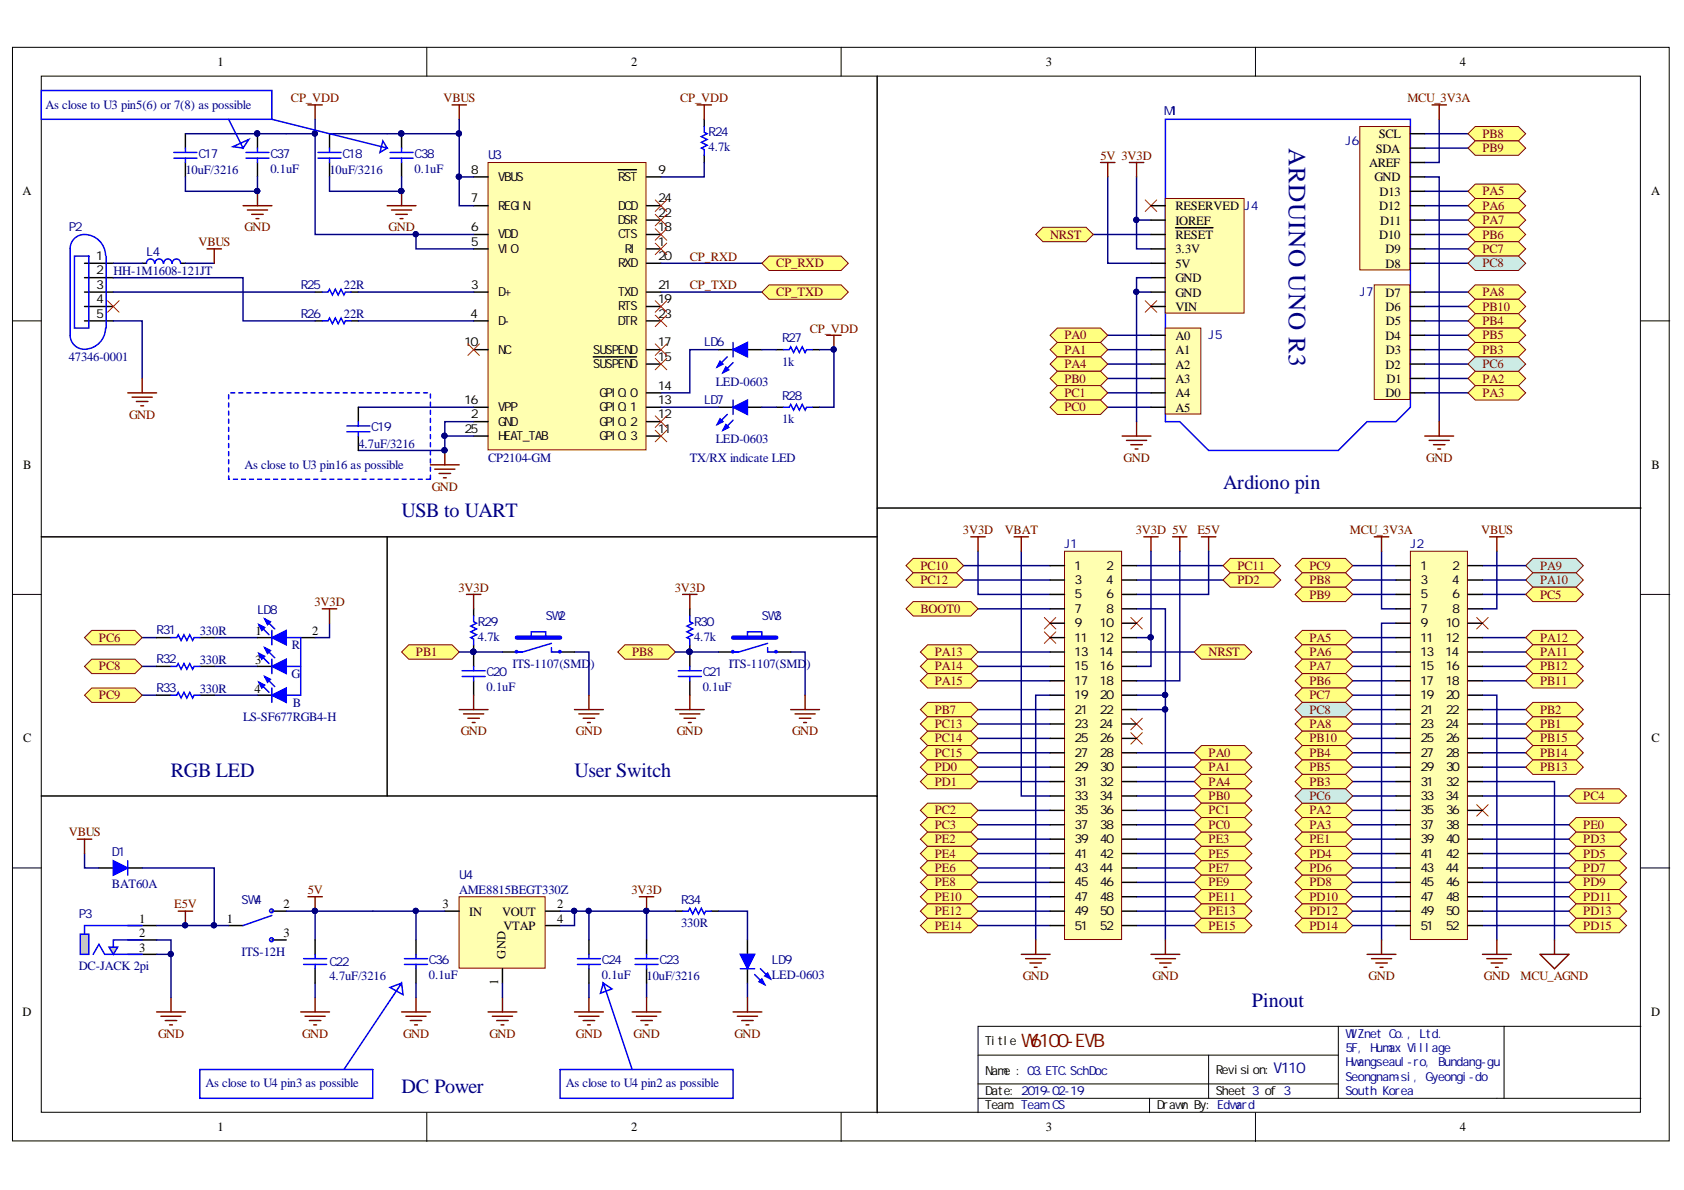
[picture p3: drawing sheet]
<svg xmlns="http://www.w3.org/2000/svg" width="297mm" height="210mm" viewBox="0 0 297 210" stroke-linecap="round" stroke-linejoin="round" font-family="sans-serif">
<defs><g id="words">
<text font-size="4.4" fill="#000080" x="227.3" y="26.1" transform="rotate(90 227.3 26.1)">ARDUINO UNO R3</text>
<g font-size="3.6" fill="#000080">
<text x="215.7" y="86.2">Ardiono pin</text>
<text x="70.8" y="91.3">USB to UART</text>
<text x="30.2" y="137">RGB LED</text>
<text x="101.3" y="137">User Switch</text>
<text x="220.8" y="177.6">Pinout</text>
<text x="70.8" y="192.9">DC Power</text>
</g>
<text font-size="3.3" fill="#800000" x="180.1" y="184.8">W6100- EVB</text>
<g font-size="2.6" fill="#000080">
<text x="224.6" y="189.2">V1</text>
<text x="227.3" y="189.2">1</text>
<text x="228.6" y="189.2">0</text>
</g>
<g font-size="2.2">
<text x="38.3" y="11.7">1</text>
<text x="111.3" y="11.7">2</text>
<text x="184.5" y="11.7">3</text>
<text x="257.5" y="11.7">4</text>
<text x="241.5" y="29.5">AREF</text>
<text x="242.7" y="26.9">SDA</text>
<text x="243.2" y="24.4">SCL</text>
<text x="4" y="34.5">A</text>
<text x="83" y="35.7">7</text>
<text x="83" y="30.6">8</text>
<text x="87.9" y="31.9">VBUS</text>
<text x="109" y="31.9">RST</text>
<text x="116.1" y="30.6">9</text>
<text x="116.1" y="35.7">24</text>
<text x="242.4" y="32">GND</text>
<text x="243.3" y="34.5">D13</text>
<text x="291.2" y="34.5">A</text>
<text x="83" y="40.8">6</text>
<text x="87.9" y="37">REGI N</text>
<text x="109" y="39.5">DSR</text>
<text x="109" y="37">DCD</text>
<text x="116.1" y="38.3">22</text>
<text x="116.1" y="40.8">1</text>
<text x="117.2" y="40.8">8</text>
<text x="207.3" y="37.1">RESERVED</text>
<text x="207.3" y="39.6">IOREF</text>
<text x="243.3" y="37.1">D12</text>
<text x="243.4" y="39.6">D11</text>
<text x="16.9" y="45.9">1</text>
<text x="83" y="43.3">5</text>
<text x="87.9" y="44.6">VI O</text>
<text x="87.9" y="42.1">VDD</text>
<text x="109" y="47.1">RXD</text>
<text x="109" y="42.1">CTS</text>
<text x="110.2" y="44.6">RI</text>
<text x="116.1" y="43.3">1</text>
<text x="116.1" y="45.9">20</text>
<text x="207.3" y="42.2">RESET</text>
<text x="207.3" y="44.7">3.3V</text>
<text x="207.3" y="47.2">5V</text>
<text x="243.3" y="42.2">D10</text>
<text x="244.4" y="47.2">D8</text>
<text x="244.4" y="44.7">D9</text>
<text x="16.9" y="48.4">2</text>
<text x="16.9" y="51">3</text>
<text x="16.9" y="53.5">4</text>
<text x="83" y="51">3</text>
<text x="87.9" y="52.2">D+</text>
<text x="109" y="52.2">TXD</text>
<text x="116.1" y="51">21</text>
<text x="116.1" y="53.5">1</text>
<text x="117.2" y="53.5">9</text>
<text x="207.3" y="49.8">GND</text>
<text x="207.3" y="52.3">GND</text>
<text x="244.4" y="52.3">D7</text>
<text x="16.9" y="56">5</text>
<text x="83" y="56">4</text>
<text x="87.9" y="57.3">D-</text>
<text x="109" y="57.3">DTR</text>
<text x="109" y="54.8">RTS</text>
<text x="116.1" y="56">23</text>
<text x="207.3" y="54.9">VIN</text>
<text x="207.3" y="59.9">A0</text>
<text x="244.4" y="59.9">D4</text>
<text x="244.4" y="54.9">D6</text>
<text x="244.5" y="57.4">D5</text>
<text x="81.9" y="61.1">1</text>
<text x="83" y="61.1">0</text>
<text x="87.9" y="62.4">NC</text>
<text x="104.6" y="62.4">SUSPEND</text>
<text x="104.6" y="64.9">SUSPEND</text>
<text x="116.1" y="61.1">1</text>
<text x="116.1" y="63.6">1</text>
<text x="117.2" y="61.1">7</text>
<text x="117.2" y="63.6">5</text>
<text x="207.3" y="62.5">A1</text>
<text x="207.3" y="65">A2</text>
<text x="244.4" y="65">D2</text>
<text x="244.5" y="62.5">D3</text>
<text x="81.9" y="71.3">1</text>
<text x="83" y="71.3">6</text>
<text x="105.7" y="70">GPI O. 0</text>
<text x="116.1" y="68.7">1</text>
<text x="116.1" y="71.3">1</text>
<text x="117.2" y="68.7">4</text>
<text x="117.2" y="71.3">3</text>
<text x="207.3" y="67.6">A3</text>
<text x="207.3" y="70.1">A4</text>
<text x="244.4" y="70.1">D0</text>
<text x="244.6" y="67.6">D1</text>
<text x="81.9" y="76.3">25</text>
<text x="83" y="73.8">2</text>
<text x="87.9" y="75.1">GND</text>
<text x="87.9" y="77.6">HEAT_TAB</text>
<text x="87.9" y="72.5">VPP</text>
<text x="105.7" y="77.6">GPI O. 3</text>
<text x="105.7" y="75.1">GPI O. 2</text>
<text x="105.7" y="72.5">GPI O. 1</text>
<text x="116.1" y="76.3">1</text>
<text x="116.1" y="73.8">1</text>
<text x="117.2" y="76.3">1</text>
<text x="117.2" y="73.8">2</text>
<text x="207.3" y="72.6">A5</text>
<text x="4.1" y="82.7">B</text>
<text x="291.3" y="82.7">B</text>
<text x="189.5" y="100.5">1</text>
<text x="195.1" y="100.5">2</text>
<text x="250.6" y="100.5">1</text>
<text x="256.1" y="100.5">2</text>
<text x="189.5" y="103">3</text>
<text x="189.5" y="105.6">5</text>
<text x="195.1" y="103">4</text>
<text x="195.1" y="105.6">6</text>
<text x="250.6" y="103">3</text>
<text x="250.6" y="105.6">5</text>
<text x="256.1" y="103">4</text>
<text x="256.1" y="105.6">6</text>
<text x="45.1" y="112">1</text>
<text x="55.1" y="112">2</text>
<text x="189.5" y="108.1">7</text>
<text x="189.5" y="110.6">9</text>
<text x="189.5" y="113.2">1</text>
<text x="190.6" y="113.2">1</text>
<text x="194" y="110.6">1</text>
<text x="194" y="113.2">1</text>
<text x="195.1" y="110.6">0</text>
<text x="195.1" y="113.2">2</text>
<text x="195.1" y="108.1">8</text>
<text x="250.6" y="108.1">7</text>
<text x="250.6" y="110.6">9</text>
<text x="250.6" y="113.2">1</text>
<text x="251.6" y="113.2">1</text>
<text x="255" y="110.6">1</text>
<text x="255" y="113.2">1</text>
<text x="256.1" y="110.6">0</text>
<text x="256.1" y="113.2">2</text>
<text x="256.1" y="108.1">8</text>
<text x="45" y="117.1">3</text>
<text x="189.5" y="115.7">1</text>
<text x="189.5" y="118.2">1</text>
<text x="190.6" y="115.7">3</text>
<text x="190.6" y="118.2">5</text>
<text x="193.9" y="115.7">1</text>
<text x="194" y="118.2">1</text>
<text x="195" y="115.7">4</text>
<text x="195.1" y="118.2">6</text>
<text x="250.6" y="115.7">1</text>
<text x="250.6" y="118.2">1</text>
<text x="251.6" y="115.7">3</text>
<text x="251.6" y="118.2">5</text>
<text x="255" y="115.7">1</text>
<text x="255" y="118.2">1</text>
<text x="256" y="115.7">4</text>
<text x="256.1" y="118.2">6</text>
<text x="44.9" y="122.2">4</text>
<text x="189.5" y="120.8">1</text>
<text x="189.5" y="123.3">1</text>
<text x="189.5" y="125.9">21</text>
<text x="190.6" y="120.8">7</text>
<text x="190.6" y="123.3">9</text>
<text x="194" y="120.8">1</text>
<text x="194" y="123.3">20</text>
<text x="194" y="125.9">22</text>
<text x="195.1" y="120.8">8</text>
<text x="250.6" y="120.8">1</text>
<text x="250.6" y="123.3">1</text>
<text x="250.6" y="125.9">21</text>
<text x="251.6" y="120.8">7</text>
<text x="251.6" y="123.3">9</text>
<text x="255" y="120.8">1</text>
<text x="255" y="123.3">20</text>
<text x="255" y="125.9">22</text>
<text x="256.1" y="120.8">8</text>
<text x="4.1" y="131">C</text>
<text x="189.5" y="128.4">23</text>
<text x="189.5" y="130.9">25</text>
<text x="193.9" y="128.4">24</text>
<text x="194" y="130.9">26</text>
<text x="250.6" y="128.4">23</text>
<text x="250.6" y="130.9">25</text>
<text x="255" y="128.4">24</text>
<text x="255" y="130.9">26</text>
<text x="291.3" y="131">C</text>
<text x="189.5" y="133.5">27</text>
<text x="189.5" y="136">29</text>
<text x="194" y="133.5">28</text>
<text x="194" y="136">30</text>
<text x="250.6" y="133.5">27</text>
<text x="250.6" y="136">29</text>
<text x="255" y="133.5">28</text>
<text x="255" y="136">30</text>
<text x="189.5" y="138.6">31</text>
<text x="189.5" y="141.1">33</text>
<text x="189.5" y="143.6">35</text>
<text x="193.9" y="141.1">34</text>
<text x="194" y="138.6">32</text>
<text x="194" y="143.6">36</text>
<text x="250.6" y="138.6">31</text>
<text x="250.6" y="141.1">33</text>
<text x="250.6" y="143.6">35</text>
<text x="255" y="141.1">34</text>
<text x="255" y="138.6">32</text>
<text x="255" y="143.6">36</text>
<text x="189.5" y="146.2">37</text>
<text x="189.5" y="148.7">39</text>
<text x="194" y="146.2">38</text>
<text x="194" y="148.7">40</text>
<text x="250.6" y="146.2">37</text>
<text x="250.6" y="148.7">39</text>
<text x="255" y="146.2">38</text>
<text x="255" y="148.7">40</text>
<text x="189.5" y="151.3">41</text>
<text x="189.5" y="153.8">43</text>
<text x="193.9" y="153.8">44</text>
<text x="194" y="151.3">42</text>
<text x="250.6" y="151.3">41</text>
<text x="250.6" y="153.8">43</text>
<text x="255" y="153.8">44</text>
<text x="255" y="151.3">42</text>
<text x="50" y="160.2">2</text>
<text x="78" y="160.2">3</text>
<text x="82.8" y="161.5">IN</text>
<text x="88.6" y="161.5">VOUT</text>
<text x="98.3" y="160.2">2</text>
<text x="189.5" y="156.3">45</text>
<text x="189.5" y="158.9">47</text>
<text x="189.5" y="161.4">49</text>
<text x="194" y="156.3">46</text>
<text x="194" y="158.9">48</text>
<text x="194" y="161.4">50</text>
<text x="250.6" y="156.3">45</text>
<text x="250.6" y="158.9">47</text>
<text x="250.6" y="161.4">49</text>
<text x="255" y="156.3">46</text>
<text x="255" y="158.9">48</text>
<text x="255" y="161.4">50</text>
<text x="24.6" y="162.8">1</text>
<text x="24.6" y="165.3">2</text>
<text x="24.6" y="167.9">3</text>
<text x="40" y="162.8">1</text>
<text x="50" y="165.3">3</text>
<text x="88.8" y="164.1">VTAP</text>
<text x="98.3" y="162.8">4</text>
<text x="189.5" y="164">51</text>
<text x="194" y="164">52</text>
<text x="250.6" y="164">51</text>
<text x="255" y="164">52</text>
<text x="87.9" y="173.7" transform="rotate(-90 87.9 173.7)">1</text>
<text x="89.2" y="169.1" transform="rotate(-90 89.2 169.1)">GND</text>
<text x="4" y="179.2">D</text>
<text x="291.2" y="179.2">D</text>
<text x="173.8" y="184.3">Ti tl e</text>
<text x="173.8" y="189.6">Name :</text>
<text x="214.5" y="189.4">Revi si on:</text>
<text x="173.8" y="193.2">Date:</text>
<text x="173.8" y="195.7">Team:</text>
<text x="204" y="195.7">Drawn By:</text>
<text x="214.5" y="193.2">Sheet 3 of 3</text>
<text x="38.3" y="199.6">1</text>
<text x="111.3" y="199.6">2</text>
<text x="184.5" y="199.6">3</text>
<text x="257.5" y="199.6">4</text>
</g>
<g font-size="2.2" fill="#000080">
<text x="8" y="19.3">As close to U3 pin5(6) or 7(8) as possible</text>
<text x="205.3" y="20.2">M1</text>
<text x="35" y="27.8">C1</text>
<text x="37.2" y="27.8">7</text>
<text x="47.7" y="27.8">C37</text>
<text x="60.4" y="27.8">C1</text>
<text x="62.6" y="27.8">8</text>
<text x="73.1" y="27.8">C38</text>
<text x="86.1" y="28.1">U3</text>
<text x="125" y="24">R24</text>
<text x="125" y="26.7">4.7k</text>
<text x="237.3" y="25.6">J6</text>
<text x="32.7" y="30.7">10uF/3216</text>
<text x="47.7" y="30.5">0.1uF</text>
<text x="58.1" y="30.7">10uF/3216</text>
<text x="73.1" y="30.5">0.1uF</text>
<text x="12.1" y="40.8">P2</text>
<text x="219.5" y="37">J4</text>
<text x="25.8" y="45.1">L4</text>
<text x="20" y="48.5">HH-1M1608-121JT</text>
<text x="53" y="51">R25</text>
<text x="60.7" y="51">22R</text>
<text x="239.9" y="52.2">J7</text>
<text x="53" y="56">R26</text>
<text x="60.7" y="56.1">22R</text>
<text x="213.2" y="59.8">J5</text>
<text x="12.1" y="63.7">47346-0001</text>
<text x="124.2" y="61.1">LD6</text>
<text x="137.9" y="60.3">R27</text>
<text x="137.9" y="64.5">1k</text>
<text x="124.2" y="71.3">LD7</text>
<text x="126.3" y="68.1">LED-0603</text>
<text x="137.9" y="70.5">R28</text>
<text x="65.5" y="76.1">C1</text>
<text x="67.7" y="76.1">9</text>
<text x="137.9" y="74.7">1k</text>
<text x="43.1" y="82.8">As close to U3 pin16 as possible</text>
<text x="63.2" y="79">4.7uF/3216</text>
<text x="86.1" y="81.5">CP2104-GM</text>
<text x="121.7" y="81.5">TX/RX indicate LED</text>
<text x="126.3" y="78.2">LED-0603</text>
<text x="187.8" y="96.7">J1</text>
<text x="248.8" y="96.7">J2</text>
<text x="27.6" y="111.9">R31</text>
<text x="35.2" y="112">330R</text>
<text x="45.4" y="108.3">LD8</text>
<text x="84.3" y="110.4">R29</text>
<text x="84.3" y="113">4.7k</text>
<text x="96.3" y="109.4">SW2</text>
<text x="122.4" y="110.4">R30</text>
<text x="122.4" y="113">4.7k</text>
<text x="134.4" y="109.4">SW3</text>
<text x="27.6" y="117">R32</text>
<text x="35.2" y="117.1">330R</text>
<text x="51.4" y="119.6">G</text>
<text x="51.5" y="114.5">R</text>
<text x="85.8" y="119.3">C20</text>
<text x="90.4" y="117.8">ITS-1107(SMD)</text>
<text x="124" y="119.3">C21</text>
<text x="128.5" y="117.8">ITS-1107(SMD)</text>
<text x="27.6" y="122.1">R33</text>
<text x="35.2" y="122.2">330R</text>
<text x="51.6" y="124.7">B</text>
<text x="85.8" y="121.9">0.1uF</text>
<text x="124" y="121.9">0.1uF</text>
<text x="42.9" y="127.2">LS-SF677RGB4-H</text>
<text x="19.7" y="151">D1</text>
<text x="81" y="155.1">U4</text>
<text x="13.9" y="161.9">P3</text>
<text x="19.7" y="156.7">BAT60A</text>
<text x="42.6" y="159.4">SW4</text>
<text x="81" y="157.7">AME8815BEGT330Z</text>
<text x="120.1" y="159.4">R34</text>
<text x="120.1" y="163.5">330R</text>
<text x="13.9" y="171.2">DC-JACK 2pi</text>
<text x="42.6" y="168.6">ITS-12H</text>
<text x="58.1" y="170.3">C22</text>
<text x="58.1" y="172.9">4.7uF/3216</text>
<text x="75.7" y="170.1">C36</text>
<text x="75.7" y="172.7">0.1uF</text>
<text x="106.2" y="170.1">C24</text>
<text x="106.2" y="172.7">0.1uF</text>
<text x="114" y="172.9">10uF/3216</text>
<text x="116.3" y="170.1">C23</text>
<text x="136.2" y="170.1">LD9</text>
<text x="136.2" y="172.7">LED-0603</text>
<text x="237.3" y="183">WI Znet Co. ,</text>
<text x="237.3" y="185.5">5F,</text>
<text x="241.7" y="185.5">Humax Vi l l age</text>
<text x="250.4" y="183">Ltd.</text>
<text x="36.3" y="191.7">As close to U4 pin3 as possible</text>
<text x="99.8" y="191.7">As close to U4 pin2 as possible</text>
<text x="181.2" y="189.6">03. ETC. SchDoc</text>
<text x="237.3" y="188.1">Hwangseaul - ro,</text>
<text x="237.3" y="190.6">Seongnam- si ,</text>
<text x="251.5" y="190.6">Gyeongi - do</text>
<text x="253.7" y="188.1">Bundang- gu</text>
<text x="180.1" y="193.2">201</text>
<text x="180.1" y="195.7">Team CS</text>
<text x="183.4" y="193.2">9- 02- 1</text>
<text x="189.9" y="193.2">9</text>
<text x="214.7" y="195.7">Edward</text>
<text x="237.3" y="193.2">South Korea</text>
</g>
<g font-size="2.2" fill="#800000">
<text x="51.3" y="18">CP_VDD</text>
<text x="78.2" y="18">VBUS</text>
<text x="119.9" y="18">CP_VDD</text>
<text x="248.2" y="18">MCU_3V3A</text>
<text x="194.1" y="28.2">5V 3V3D</text>
<text x="261.5" y="24.3">PB8</text>
<text x="261.5" y="26.8">PB9</text>
<text x="261.5" y="34.5">PA5</text>
<text x="43.1" y="40.8">GND</text>
<text x="68.5" y="40.8">GND</text>
<text x="261.5" y="37">PA6</text>
<text x="261.5" y="39.5">PA7</text>
<text x="35" y="43.4">VBUS</text>
<text x="121.7" y="46">CP_RXD</text>
<text x="136.9" y="47.2">CP_RXD</text>
<text x="185.2" y="42.1">NRST</text>
<text x="261.5" y="42.1">PB6</text>
<text x="261.5" y="44.6">PC7</text>
<text x="261.5" y="47.2">PC8</text>
<text x="121.7" y="51">CP_TXD</text>
<text x="136.9" y="52.2">CP_TXD</text>
<text x="261.5" y="52.2">PA8</text>
<text x="142.8" y="58.7">CP_VDD</text>
<text x="187.8" y="59.9">PA0</text>
<text x="261.5" y="54.8">PB10</text>
<text x="261.5" y="57.3">PB4</text>
<text x="261.5" y="59.9">PB5</text>
<text x="187.8" y="62.4">PA1</text>
<text x="187.8" y="64.9">PA4</text>
<text x="261.5" y="62.4">PB3</text>
<text x="261.5" y="64.9">PC6</text>
<text x="187.8" y="67.5">PB0</text>
<text x="187.8" y="70">PC1</text>
<text x="261.5" y="67.5">PA2</text>
<text x="261.5" y="70">PA3</text>
<text x="22.8" y="73.8">GND</text>
<text x="187.8" y="72.6">PC0</text>
<text x="198.2" y="81.4">GND</text>
<text x="251.6" y="81.4">GND</text>
<text x="76.2" y="86.5">GND</text>
<text x="169.8" y="94.2">3V3D</text>
<text x="177.2" y="94.2">VBAT</text>
<text x="200.4" y="94.2">3V3D 5V</text>
<text x="211.2" y="94.2">E5V</text>
<text x="238.1" y="94.2">MCU_3V3A</text>
<text x="261.3" y="94.2">VBUS</text>
<text x="162.3" y="100.5">PC10</text>
<text x="218.3" y="100.5">PC11</text>
<text x="231" y="100.5">PC9</text>
<text x="271.7" y="100.5">PA9</text>
<text x="55.5" y="106.9">3V3D</text>
<text x="80.9" y="104.4">3V3D</text>
<text x="119" y="104.4">3V3D</text>
<text x="162.3" y="103">PC12</text>
<text x="218.3" y="103">PD2</text>
<text x="231" y="103">PB8</text>
<text x="231" y="105.6">PB9</text>
<text x="271.7" y="103">PA10</text>
<text x="271.7" y="105.6">PC5</text>
<text x="17.5" y="113.2">PC6</text>
<text x="162.3" y="108.1">BOOT0</text>
<text x="231" y="113.2">PA5</text>
<text x="271.7" y="113.2">PA12</text>
<text x="17.5" y="118.3">PC8</text>
<text x="73.4" y="115.7">PB1</text>
<text x="111.5" y="115.7">PB8</text>
<text x="164.9" y="115.7">PA13</text>
<text x="164.9" y="118.3">PA14</text>
<text x="213.2" y="115.7">NRST</text>
<text x="231" y="115.7">PA6</text>
<text x="231" y="118.3">PA7</text>
<text x="271.7" y="115.7">PA11</text>
<text x="271.7" y="118.3">PB12</text>
<text x="17.5" y="123.3">PC9</text>
<text x="164.9" y="120.8">PA15</text>
<text x="164.9" y="125.9">PB7</text>
<text x="231" y="120.8">PB6</text>
<text x="231" y="123.3">PC7</text>
<text x="231" y="125.9">PC8</text>
<text x="271.7" y="120.8">PB11</text>
<text x="271.7" y="125.9">PB2</text>
<text x="81.3" y="129.7">GND</text>
<text x="101.6" y="129.7">GND</text>
<text x="119.4" y="129.7">GND</text>
<text x="139.7" y="129.7">GND</text>
<text x="164.9" y="128.4">PC13</text>
<text x="164.9" y="131">PC14</text>
<text x="231" y="128.4">PA8</text>
<text x="231" y="131">PB10</text>
<text x="271.7" y="128.4">PB1</text>
<text x="271.7" y="131">PB15</text>
<text x="164.9" y="133.5">PC15</text>
<text x="164.9" y="136">PD0</text>
<text x="213.2" y="133.5">PA0</text>
<text x="213.2" y="136">PA1</text>
<text x="231" y="133.5">PB4</text>
<text x="231" y="136">PB5</text>
<text x="271.7" y="133.5">PB14</text>
<text x="271.7" y="136">PB13</text>
<text x="164.9" y="138.6">PD1</text>
<text x="164.9" y="143.7">PC2</text>
<text x="213.2" y="138.6">PA4</text>
<text x="213.2" y="141.1">PB0</text>
<text x="213.2" y="143.7">PC1</text>
<text x="231" y="138.6">PB3</text>
<text x="231" y="143.7">PA2</text>
<text x="231" y="141.1">PC6</text>
<text x="279.3" y="141.1">PC4</text>
<text x="12.1" y="147.5">VBUS</text>
<text x="164.9" y="148.7">PE2</text>
<text x="164.9" y="146.2">PC3</text>
<text x="213.2" y="148.7">PE3</text>
<text x="213.2" y="146.2">PC0</text>
<text x="231" y="148.7">PE1</text>
<text x="231" y="146.2">PA3</text>
<text x="279.3" y="148.7">PD3</text>
<text x="279.3" y="146.2">PE0</text>
<text x="164.9" y="151.3">PE4</text>
<text x="164.9" y="153.8">PE6</text>
<text x="213.2" y="151.3">PE5</text>
<text x="213.2" y="153.8">PE7</text>
<text x="231" y="151.3">PD4</text>
<text x="231" y="153.8">PD6</text>
<text x="279.3" y="151.3">PD5</text>
<text x="279.3" y="153.8">PD7</text>
<text x="30.7" y="160.2">E5V</text>
<text x="54.3" y="157.7">5V</text>
<text x="111.4" y="157.7">3V3D</text>
<text x="164.9" y="156.4">PE8</text>
<text x="164.9" y="158.9">PE10</text>
<text x="164.9" y="161.4">PE12</text>
<text x="213.2" y="156.4">PE9</text>
<text x="213.2" y="158.9">PE11</text>
<text x="213.2" y="161.4">PE13</text>
<text x="231" y="156.4">PD8</text>
<text x="231" y="158.9">PD10</text>
<text x="231" y="161.4">PD12</text>
<text x="279.3" y="156.4">PD9</text>
<text x="279.3" y="158.9">PD11</text>
<text x="279.3" y="161.4">PD13</text>
<text x="164.9" y="164">PE14</text>
<text x="213.2" y="164">PE15</text>
<text x="231" y="164">PD14</text>
<text x="279.3" y="164">PD15</text>
<text x="180.4" y="172.9">GND</text>
<text x="203.3" y="172.9">GND</text>
<text x="241.4" y="172.9">GND</text>
<text x="261.7" y="172.9">GND</text>
<text x="268.2" y="172.9">MCU_AGND</text>
<text x="27.9" y="183">GND</text>
<text x="53.3" y="183">GND</text>
<text x="71.1" y="183">GND</text>
<text x="86.3" y="183">GND</text>
<text x="101.6" y="183">GND</text>
<text x="111.8" y="183">GND</text>
<text x="129.6" y="183">GND</text>
</g>
</g></defs>
<g fill="#fff" stroke="#000" stroke-width=".18">
<path d="M2.2 8.3h292.2v192.9h-292.2z"/>
<path d="M7.3 13.4h282v182.8h-282z"/>
</g>
<g fill="none" stroke="#000" stroke-width=".18">
<path d="M75.3 8.3v5.1M148.4 8.3v5.1M221.4 8.3v5.1M2.2 56.6h5.1M289.4 56.6h5.1M2.2 104.8h5.1M289.4 104.8h5.1M2.2 153.1h5.1M289.4 153.1h5.1M75.3 196.3v5M148.4 196.3v5M172.5 186.1h63.6"/>
<path d="M172.5 193.7h116.9M172.5 191.2h63.6M202.8 193.7v2.6M213.2 186.1v7.6M221.4 196.3v5M236.1 181v12.7M265.3 181h-92.8v15.3M289.4 181h-24.1v12.7"/>
</g>
<path d="M86.1 28.7h27.8v50.7h-27.8z" fill="#ffffb0" stroke="#800000" stroke-width=".18"/>
<g fill="none" stroke="#000" stroke-width=".26">
<path d="M83.5 36.3h2.6M83.5 31.2h2.6M109 29.9h2.2M111.3 29.9h1M114 36.3h2.6M114 31.2h2.6M114 38.8h2.6M124.2 21v1.3M124.2 27.4v1.3M14.9 51.5h5.1M14.9 56.6h5.1M14.9 46.4h5.1"/>
<path d="M14.9 54.1h5.1M14.9 49h5.1M25.1 46.4h.7M31.9 46.4h.8M55.6 51.5h1.3M55.6 56.6h1.3M61.9 51.5h1.3M61.9 56.6h1.3M83.5 43.9h2.6M83.5 51.5h2.6M83.5 56.6h2.6M83.5 41.4h2.6"/>
<path d="M114 43.9h2.6M114 51.5h2.6M114 56.6h2.6M114 41.4h2.6M114 46.4h2.6M114 54.1h2.6M83.5 74.4h2.6M83.5 61.7h2.6M83.5 76.9h2.6M83.5 71.8h2.6M104.6 62.9h1.1M105.8 62.9h.9"/>
<path d="M106.9 62.9h1M107.9 62.9h1.1M109 62.9h1.1M110.2 62.9h1M111.3 62.9h1M114 74.4h2.6M114 61.7h2.6M114 76.9h2.6M114 71.8h2.6M114 64.2h2.6M114 69.3h2.6M126.8 61.7h2.5"/>
<path d="M131.8 61.7h2.6"/>
</g>
<path d="M124.2 22.3v1l.5 .3-1 .5 1 .5-1 .5 1 .5-1 .5 .5 .3v1M13.1 45.2h2.6v12.7h-2.6zM18.6 45a3.7 3.7 0 0 0-4.8-3.4 2.5 2.5 0 0 0-1.4 2.3v15.2a2.49 2.49 0 0 0 2.5 2.5M18.6 57.9a3.8 3.8 0 0 1-3.5 3.7M18.7 45.2v12.7M27.3 46.4a.71 .71 0 0 0-.8-.7 .71 .71 0 0 0-.7 .7M28.8 46.4a.72 .72 0 0 0-.7-.7 .72 .72 0 0 0-.8 .7M30.3 46.4a.71 .71 0 0 0-.7-.7 .71 .71 0 0 0-.7 .7M31.8 46.4a.72 .72 0 0 0-.7-.7 .72 .72 0 0 0-.7 .7M56.9 51.5h1l.2-.5 .5 1 .5-1 .5 1 .6-1 .5 1 .2-.5h1M56.9 56.6h1l.2-.5 .5 1 .5-1 .5 1 .6-1 .5 1 .2-.5h1" fill="none" stroke="#00f" stroke-width=".26"/>
<g fill="none" stroke="#000080" stroke-width=".26">
<path d="M50.5 23.6h5.1v17.8h27.9M81 31.2h2.5M124.2 28.7v2.5h-7.6M20 56.6h5.1v10.2M20 46.4h5.1M32.7 46.4h5.1M63.2 56.6h20.3M63.2 51.5h20.3M73.4 41.4v2.5h10.1M116.6 46.4h17.8M116.6 51.5h17.8M63.2 71.8h20.3"/>
<path d="M78.5 76.9h5"/>
</g>
<g fill="none" stroke="#800000" stroke-width=".26">
<path d="M54.3 18.5h2.6M55.6 18.5v2.5M79.7 18.5h2.6M81 18.5v2.5M122.9 18.5h2.6M124.2 18.5v2.5M42.9 36.3h5.1M43.6 37h3.6M44.4 37.8h2M45.2 38.6h.5M45.4 33.7v2.6M68.3 36.3h5.1"/>
<path d="M69.1 37h3.5M69.8 37.8h2.1M70.6 38.6h.5M70.8 33.7v2.6M36.5 43.9h2.6M37.8 43.9v2.5M22.5 69.3h5.1M23.3 70.1h3.6M24.1 70.8h2M24.8 71.6h.5M25.1 66.8v2.5M78.5 79.5v2.5"/>
<path d="M75.9 82h5.1M76.7 82.8h3.5M77.4 83.5h2.1M78.2 84.3h.5"/>
</g>
<g fill="none" stroke="#f00" stroke-width=".18">
<path d="M115.6 35.3l2 2M115.6 37.8l2 2M117.6 35.3l-2 2M117.6 37.8l-2 2M19 53l2 2.1M21 53l-2 2.1M115.6 42.9l2 2M115.6 55.6l2 2M115.6 40.3l2 2.1M115.6 53l2 2.1M117.6 42.9l-2 2M117.6 55.6l-2 2"/>
<path d="M117.6 40.3l-2 2.1M117.6 53l-2 2.1M82.5 60.7l2.1 2M84.6 60.7l-2.1 2M115.6 60.7l2 2M115.6 63.2l2 2M115.6 73.4l2 2M115.6 75.9l2 2M117.6 60.7l-2 2M117.6 63.2l-2 2M117.6 73.4l-2 2M117.6 75.9l-2 2"/>
</g>
<g fill="#000080" stroke="#000080" stroke-width=".18">
<circle cx="80.9" cy="31.2" r=".47"/>
<circle cx="70.8" cy="33.7" r=".46"/>
<circle cx="73.3" cy="41.3" r=".46"/>
<circle cx="55.5" cy="23.5" r=".46"/>
<circle cx="45.4" cy="33.7" r=".46"/>
<circle cx="78.4" cy="76.9" r=".46"/>
<circle cx="78.4" cy="79.4" r=".47"/>
</g>
<path d="M129.3 61.7l2.5-1.3v2.5z" fill="#00f"/>
<path d="M128.3 62.9l-1.8 1.8M129.3 61.7l2.5-1.3v2.5zM129.3 64l-1.8 1.7" fill="none" stroke="#00f" stroke-width=".26"/>
<path d="M127 63.7l.5 .5-1 .5z" fill="#00f"/>
<path d="M127 63.7l.5 .5-1 .5z" fill="none" stroke="#00f" stroke-width=".26"/>
<path d="M128 64.7l.5 .5-1 .5z" fill="#00f"/>
<path d="M128 64.7l.5 .5-1 .5zM129.3 60.4v2.5" fill="none" stroke="#00f" stroke-width=".26"/>
<path d="M126.8 71.8h2.5M131.8 71.8h2.6" fill="none" stroke="#000" stroke-width=".26"/>
<path d="M129.3 71.8l2.5-1.2v2.5z" fill="#00f"/>
<path d="M128.3 73.1l-1.8 1.8M129.3 71.8l2.5-1.2v2.5zM129.3 74.1l-1.8 1.8" fill="none" stroke="#00f" stroke-width=".26"/>
<path d="M127 73.9l.5 .5-1 .5z" fill="#00f"/>
<path d="M127 73.9l.5 .5-1 .5z" fill="none" stroke="#00f" stroke-width=".26"/>
<path d="M128 74.9l.5 .5-1 .5z" fill="#00f"/>
<path d="M128 74.9l.5 .5-1 .5zM129.3 70.6v2.5M138.2 61.7h1l.3-.5 .5 1 .5-1 .5 1 .5-1 .5 1 .3-.5h1M138.2 71.8h1l.3-.5 .5 1 .5-1 .5 1 .5-1 .5 1 .3-.5h1" fill="none" stroke="#00f" stroke-width=".26"/>
<path d="M116.6 71.8h10.2M126.8 61.7h-5.1v7.6h-5.1" fill="none" stroke="#000080" stroke-width=".26"/>
<path d="M136.9 61.7h1.3M136.9 71.8h1.3M143.3 61.7h1.3M143.3 71.8h1.3" fill="none" stroke="#000" stroke-width=".26"/>
<path d="M145.8 59.1h2.6M147.1 59.1v2.6" fill="none" stroke="#800000" stroke-width=".26"/>
<circle cx="147" cy="61.6" r=".46" fill="#000080" stroke="#000080" stroke-width=".18"/>
<path d="M81 158.2h15.2v12.6h-15.2z" fill="#ffffb0" stroke="#800000" stroke-width=".18"/>
<path d="M22.5 163.3h5.1M22.5 165.8h5.1M22.5 168.3h5.1M78.5 160.7h2.5M88.6 170.9v2.5M96.3 160.7h2.5M96.3 163.3h2.5" fill="none" stroke="#000" stroke-width=".26"/>
<path d="M16.4 168.3l1.1-1.7 1 1.7h6.6M25.1 165.8h-5.1v2.5" fill="none" stroke="#00f" stroke-width=".26"/>
<path d="M19.2 167.1h1.6l-.8 1.2z" fill="#c0c0c0"/>
<path d="M19.2 167.1h1.6l-.8 1.2zM25.1 163.3h-10.2v5" fill="none" stroke="#00f" stroke-width=".26"/>
<path d="M14.1 164.8h1.6v3.5h-1.6z" fill-rule="evenodd" fill="#c0c0c0"/>
<g fill="none" stroke="#00f" stroke-width=".26">
<path d="M14.1 164.8h1.6v3.5h-1.6zM48 161.5l-5.1 1.8"/>
<circle cx="47.9" cy="165.8" r=".34"/>
<circle cx="47.9" cy="160.7" r=".34"/>
</g>
<path d="M17.5 153.1h2.5M22.5 153.1h2.6M40.3 163.3h2.6M48 160.7h2.5M48 165.8h2.5" fill="none" stroke="#000" stroke-width=".26"/>
<path d="M20 151.8l2.5 1.3-2.5 1.3z" fill="#00f"/>
<path d="M20 151.8l2.5 1.3-2.5 1.3zM22.5 151.8v2.6M101.8 169.1h4.1M101.8 170.1h4.1M103.9 168.3v.8M103.9 170.1v.8M120.4 160.7h1l.3-.5 .5 1 .5-1 .5 1 .5-1 .5 1 .3-.5h1" fill="none" stroke="#00f" stroke-width=".26"/>
<path d="M14.9 150.6v2.5h2.6M25.1 153.1h12.7v10.2M27.6 168.3h2.6M55.6 160.7v5.1M55.6 173.4v2.6M88.6 173.4v2.6M101.3 160.7v2.6h-2.5M103.9 160.7h10.1v5.1M103.9 173.4v2.6M114 173.4v2.6" fill="none" stroke="#000080" stroke-width=".26"/>
<g fill="#000080" stroke="#000080" stroke-width=".18">
<circle cx="55.5" cy="160.7" r=".46"/>
<circle cx="101.3" cy="160.7" r=".46"/>
<circle cx="37.7" cy="163.2" r=".46"/>
<circle cx="30.1" cy="168.3" r=".46"/>
<circle cx="103.8" cy="160.7" r=".46"/>
<circle cx="114" cy="160.7" r=".46"/>
</g>
<g fill="none" stroke="#800000" stroke-width=".26">
<path d="M13.6 148h2.6M14.9 148v2.6M27.6 178.5h5.1M28.4 179.3h3.5M30.2 176v2.5M53 178.5h5.1M53.8 179.3h3.6M55.6 176v2.5M86.1 178.5h5.1M86.8 179.3h3.6M88.6 176v2.5M101.3 178.5h5.1"/>
<path d="M102.1 179.3h3.6M103.9 176v2.5M111.5 178.5h5.1M112.3 179.3h3.5M114 176v2.5M29.1 180h2.1M29.9 180.8h.5M54.6 180h2M55.3 180.8h.5M87.6 180h2M88.4 180.8h.5M102.9 180h2"/>
<path d="M103.6 180.8h.5M113 180h2.1M113.8 180.8h.5"/>
</g>
<path d="M103.9 165.8v2.5M103.9 170.9v2.5M119.1 160.7h1.3M125.5 160.7h1.3M131.8 165.8v2.5M131.8 170.9v2.5" fill="none" stroke="#000" stroke-width=".26"/>
<path d="M130.6 168.3h2.5l-1.3 2.6z" fill="#00f"/>
<path d="M130.6 168.3h2.5l-1.3 2.6zM133.1 171.9l1.8 1.8M134.1 170.9l1.8 1.8" fill="none" stroke="#00f" stroke-width=".26"/>
<path d="M133.9 173.2l.5-.5 .5 1z" fill="#00f"/>
<path d="M133.9 173.2l.5-.5 .5 1z" fill="none" stroke="#00f" stroke-width=".26"/>
<path d="M134.9 172.1l.5-.5 .5 1.1z" fill="#00f"/>
<path d="M130.6 170.9h2.5M134.9 172.1l.5-.5 .5 1.1z" fill="none" stroke="#00f" stroke-width=".26"/>
<g fill="none" stroke="#000080" stroke-width=".26">
<path d="M195.4 31.2v15.2h7.6M200.5 31.2v7.6M203 38.8h-2.5v5.1h2.5M251.3 31.2h2.6v43.2M251.3 38.8h7.6M251.3 36.3h7.6M251.3 33.7h7.6M251.3 26.1h7.6M251.3 23.6h7.6M253.9 21v7.7h-2.6M195.4 59.1h7.6M200.5 51.5h2.5"/>
<path d="M251.3 51.5h7.6M251.3 59.1h7.6M251.3 56.6h7.6M251.3 54.1h7.6M251.3 46.4h7.6M251.3 43.9h7.6M251.3 41.4h7.6M134.4 61.7h2.5M134.4 71.8h2.5M144.6 61.7h2.5v10.1h-2.5M195.4 61.7h7.6M195.4 71.8h7.6"/>
<path d="M195.4 64.2h7.6M195.4 66.8h7.6M195.4 69.3h7.6M251.3 61.7h7.6M251.3 64.2h7.6M251.3 66.8h7.6M251.3 69.3h7.6M50.5 160.7h15.3M114 160.7h5.1M126.8 160.7h5v5.1M131.8 173.4v2.6"/>
</g>
<g fill="#000080" stroke="#000080" stroke-width=".18">
<circle cx="114" cy="160.7" r=".46"/>
<circle cx="147" cy="61.6" r=".46"/>
<circle cx="200.4" cy="38.8" r=".46"/>
<circle cx="55.5" cy="160.7" r=".46"/>
<circle cx="200.4" cy="51.5" r=".46"/>
</g>
<g fill="none" stroke="#800000" stroke-width=".26">
<path d="M194.1 28.7h2.6M195.4 28.7v2.5M199.2 28.7h2.5M200.5 28.7v2.5M197.9 76.9h5.1M198.7 77.7h3.6M199.5 78.4h2M200.2 79.2h.5M200.5 74.4v2.5M251.3 76.9h5.1M252.1 77.7h3.5M252.8 78.4h2.1"/>
<path d="M253.6 79.2h.5M253.9 74.4v2.5M54.3 158.2h2.6M55.6 158.2v2.5M112.8 158.2h2.5M114 158.2v2.5M129.3 178.5h5.1M130.1 179.3h3.5M131.8 176v2.5M130.8 180h2.1M131.6 180.8h.5"/>
</g>
<g fill="#ffff80" stroke="#800000" stroke-width=".18">
<path d="M185.2 59.1l1.3-1.2h7.6l1.3 1.2-1.3 1.3h-7.6z" fill-rule="evenodd"/>
<path d="M185.2 61.7l1.3-1.3h7.6l1.3 1.3-1.3 1.2h-7.6z" fill-rule="evenodd"/>
<path d="M185.2 64.2l1.3-1.3h7.6l1.3 1.3-1.3 1.3h-7.6z" fill-rule="evenodd"/>
<path d="M185.2 66.8l1.3-1.3h7.6l1.3 1.3-1.3 1.2h-7.6z" fill-rule="evenodd"/>
<path d="M185.2 69.3l1.3-1.3h7.6l1.3 1.3-1.3 1.3h-7.6z" fill-rule="evenodd"/>
<path d="M185.2 71.8l1.3-1.2h7.6l1.3 1.2-1.3 1.3h-7.6z" fill-rule="evenodd"/>
<path d="M258.9 23.6l1.3-1.3h7.6l1.3 1.3-1.3 1.3h-7.6z" fill-rule="evenodd"/>
<path d="M258.9 26.1l1.3-1.2h7.6l1.3 1.2-1.3 1.3h-7.6z" fill-rule="evenodd"/>
<path d="M258.9 33.7l1.3-1.2h7.6l1.3 1.2-1.3 1.3h-7.6z" fill-rule="evenodd"/>
<path d="M258.9 36.3l1.3-1.3h7.6l1.3 1.3-1.3 1.3h-7.6z" fill-rule="evenodd"/>
<path d="M258.9 38.8l1.3-1.2h7.6l1.3 1.2-1.3 1.3h-7.6z" fill-rule="evenodd"/>
<path d="M258.9 41.4l1.3-1.3h7.6l1.3 1.3-1.3 1.2h-7.6z" fill-rule="evenodd"/>
<path d="M258.9 43.9l1.3-1.3h7.6l1.3 1.3-1.3 1.3h-7.6z" fill-rule="evenodd"/>
<path d="M258.9 51.5l1.3-1.3h7.6l1.3 1.3-1.3 1.3h-7.6z" fill-rule="evenodd"/>
<path d="M258.9 54.1l1.3-1.3h7.6l1.3 1.3-1.3 1.2h-7.6z" fill-rule="evenodd"/>
<path d="M258.9 56.6l1.3-1.3h7.6l1.3 1.3-1.3 1.3h-7.6z" fill-rule="evenodd"/>
<path d="M258.9 59.1l1.3-1.2h7.6l1.3 1.2-1.3 1.3h-7.6z" fill-rule="evenodd"/>
<path d="M258.9 61.7l1.3-1.3h7.6l1.3 1.3-1.3 1.2h-7.6z" fill-rule="evenodd"/>
<path d="M258.9 66.8l1.3-1.3h7.6l1.3 1.3-1.3 1.2h-7.6z" fill-rule="evenodd"/>
<path d="M258.9 69.3l1.3-1.3h7.6l1.3 1.3-1.3 1.3h-7.6z" fill-rule="evenodd"/>
</g>
<path d="M192.9 41.4h10.1" fill="none" stroke="#000080" stroke-width=".26"/>
<path d="M182.7 41.4l1.3-1.3h7.6l1.3 1.3-1.3 1.2h-7.6z" fill-rule="evenodd" fill="#ffff80" stroke="#800000" stroke-width=".18"/>
<path d="M31.4 160.7h2.6M32.7 160.7v2.6" fill="none" stroke="#800000" stroke-width=".26"/>
<g fill="#000080" stroke="#000080" stroke-width=".18">
<circle cx="32.7" cy="163.2" r=".46"/>
<circle cx="78.4" cy="79.4" r=".47"/>
<circle cx="78.4" cy="76.9" r=".46"/>
<circle cx="70.8" cy="23.5" r=".47"/>
<circle cx="80.9" cy="23.5" r=".47"/>
<circle cx="80.9" cy="31.2" r=".47"/>
</g>
<g fill="none" stroke="#000" stroke-width=".26">
<path d="M32.7 23.6v2.5M32.7 28.7v2.5M58.1 23.6v2.5M58.1 28.7v2.5M63.2 71.8v2.6M63.2 76.9v2.6M45.4 112.5h2.6M45.4 117.5h2.6M53 112.5h2.6M45.4 122.6h2.6M55.6 165.8v2.5M55.6 170.9v2.5"/>
<path d="M114 165.8v2.5M114 170.9v2.5"/>
</g>
<g fill="none" stroke="#00f" stroke-width=".26">
<path d="M30.7 26.9h4M30.7 27.9h4M32.7 26.1v.8M32.7 27.9v.8M56.1 26.9h4.1M56.1 27.9h4.1M58.1 26.1v.8M58.1 27.9v.8M61.2 75.1h4M61.2 76.2h4M63.2 74.4v.7M63.2 76.2v.7"/>
<path d="M48 111.2v2.5M48 116.3v2.5M48 121.4v2.5M53.5 169.1h4.1M53.5 170.1h4.1M55.6 168.3v.8M55.6 170.1v.8M112 169.1h4.1M112 170.1h4.1M114 168.3v.8M114 170.1v.8"/>
</g>
<path d="M68.3 23.6h12.7v12.7h2.5M83.5 74.4h-5v5.1h-15.3M25.1 112.5h2.5M25.1 117.5h2.5M37.8 112.5h7.6M37.8 117.5h7.6" fill="none" stroke="#000080" stroke-width=".26"/>
<path d="M202 35.3l2 2M204 35.3l-2 2M202 53l2 2.1M204 53l-2 2.1" fill="none" stroke="#f00" stroke-width=".18"/>
<path d="M48 112.5l2.5-1.3v2.5z" fill="#00f"/>
<path d="M48 112.5l2.5-1.3v2.5z" fill="none" stroke="#00f" stroke-width=".26"/>
<path d="M48 117.5l2.5-1.2v2.5z" fill="#00f"/>
<path d="M48 117.5l2.5-1.2v2.5z" fill="none" stroke="#00f" stroke-width=".26"/>
<path d="M48 122.6l2.5-1.2v2.5z" fill="#00f"/>
<path d="M46.7 119.3l1.8 1.8M50.5 112.5h2.5v10.1h-2.5M50.5 117.5h2.5M45.7 120.3l1.7 1.8M48 122.6l2.5-1.2v2.5z" fill="none" stroke="#00f" stroke-width=".26"/>
<path d="M45.7 120.3l1 .5-.5 .6z" fill="#00f"/>
<path d="M45.7 120.3l1 .5-.5 .6z" fill="none" stroke="#00f" stroke-width=".26"/>
<path d="M46.7 119.3l1 .5-.5 .5z" fill="#00f"/>
<path d="M45.7 115.3l1.7 1.7M46.7 119.3l1 .5-.5 .5zM46.7 114.2l1.8 1.8" fill="none" stroke="#00f" stroke-width=".26"/>
<path d="M45.7 115.3l1 .5-.5 .5z" fill="#00f"/>
<path d="M45.7 115.3l1 .5-.5 .5z" fill="none" stroke="#00f" stroke-width=".26"/>
<path d="M46.7 114.2l1 .6-.5 .5z" fill="#00f"/>
<path d="M45.7 110.2l1.7 1.8M46.7 114.2l1 .6-.5 .5zM46.7 109.2l1.8 1.7" fill="none" stroke="#00f" stroke-width=".26"/>
<path d="M45.7 110.2l1 .5-.5 .5z" fill="#00f"/>
<path d="M45.7 110.2l1 .5-.5 .5z" fill="none" stroke="#00f" stroke-width=".26"/>
<path d="M46.7 109.2l1 .5-.5 .5z" fill="#00f"/>
<path d="M30.2 112.5h1l.2-.5 .5 1 .5-1 .6 1 .5-1 .5 1 .2-.5h1M30.2 117.5h1l.2-.5 .5 1.1 .5-1.1 .6 1.1 .5-1.1 .5 1.1 .2-.6h1M46.7 109.2l1 .5-.5 .5zM30.2 122.6h1l.2-.5 .5 1 .5-1 .6 1 .5-1 .5 1 .2-.5h1" fill="none" stroke="#00f" stroke-width=".26"/>
<path d="M58.1 109.9v2.6h-2.5M25.1 122.6h2.5M37.8 122.6h7.6" fill="none" stroke="#000080" stroke-width=".26"/>
<path d="M27.6 112.5h2.6M27.6 117.5h2.6M35.2 112.5h2.6M35.2 117.5h2.6M27.6 122.6h2.6M35.2 122.6h2.6" fill="none" stroke="#000" stroke-width=".26"/>
<path d="M56.9 107.4h2.5M58.1 107.4v2.5" fill="none" stroke="#800000" stroke-width=".26"/>
<g fill="#ffff80" stroke="#800000" stroke-width=".18">
<path d="M134.4 46.4l1.3-1.2h12.7l1.2 1.2-1.2 1.3h-12.7z" fill-rule="evenodd"/>
<path d="M134.4 51.5l1.3-1.3h12.7l1.2 1.3-1.2 1.3h-12.7z" fill-rule="evenodd"/>
</g>
<path d="M83.5 107.4v1.3M83.5 113.7v3.8M88.6 115h2.6M98.8 115h2.5M121.7 107.4v1.3M121.7 113.7v3.8M126.8 115h2.5M136.9 115h2.6M83.5 120.1v2.5M121.7 120.1v2.5" fill="none" stroke="#000" stroke-width=".26"/>
<g fill="#000080" stroke="#000080" stroke-width=".18">
<circle cx="83.5" cy="115" r=".46"/>
<circle cx="121.6" cy="115" r=".46"/>
</g>
<g fill="none" stroke="#00f" stroke-width=".26">
<path d="M205.6 21h43.2v50.8l-2.6 2.6h-5l-5.1 5.1h-22.9l-5.1-5.1h-2.5zM81.5 118.3h4.1M81.5 119.3h4.1M83.5 108.7v1l.6 .2-1.1 .5 1.1 .5-1.1 .6 1.1 .5-1.1 .5 .5 .2v1M83.5 117.5v.8M83.5 119.3v.8M91.2 115h1h-1M93.7 112.5v-1h2.6v1M97.3 114.2v.8h1.5M97.3 113.5l-5.1 1.5M119.6 118.3h4.1M119.6 119.3h4.1"/>
<path d="M121.7 108.7v1l.5 .2-1 .5 1 .5-1 .6 1 .5-1 .5 .5 .2v1M121.7 117.5v.8M121.7 119.3v.8M129.3 115h1h-1M131.8 112.5v-1h2.6v1M135.4 114.2v.8h1.5M135.4 113.5l-5.1 1.5"/>
<circle cx="91.1" cy="114.9" r=".21"/>
<circle cx="98.7" cy="115" r=".2"/>
<circle cx="129.3" cy="115" r=".2"/>
<circle cx="136.9" cy="115" r=".2"/>
</g>
<g fill="none" stroke="#800000" stroke-width=".26">
<path d="M82.3 104.8h2.5M83.5 104.8v2.6M120.4 104.8h2.5M121.7 104.8v2.6M81 125.2h5.1M81.8 125.9h3.5M82.5 126.7h2.1M83.3 127.5h.5M83.5 122.6v2.6M101.3 125.2h5.1M102.1 125.9h3.6M102.9 126.7h2"/>
<path d="M103.6 127.5h.5M103.9 122.6v2.6M119.1 125.2h5.1M119.9 125.9h3.6M120.7 126.7h2M121.4 127.5h.5M121.7 122.6v2.6M139.5 125.2h5.1M140.2 125.9h3.6M141 126.7h2M141.8 127.5h.5M142 122.6v2.6"/>
</g>
<path d="M101.3 115h2.6v7.6M139.5 115h2.5v7.6" fill="none" stroke="#000080" stroke-width=".26"/>
<path d="M91.2 112.5h7.6M129.3 112.5h7.6" fill="none" stroke="#00f" stroke-width=".77"/>
<g fill="#ffffb0" stroke="#800000" stroke-width=".18">
<path d="M205.5 35h13.9v20.2h-13.9z"/>
<path d="M205.5 57.9h6.3v15.1h-6.3z"/>
</g>
<g fill="none" stroke="#000" stroke-width=".26">
<path d="M203 36.3h2.6M203 38.8h2.6M203 41.4h2.6M203 43.9h2.6M203 46.4h2.6M203 49h2.6M203 51.5h2.6M203 54.1h2.6M203 59.1h2.6M207.3 40.2h2.8M210.1 40.2h1.1M211.3 40.2h1.3"/>
<path d="M212.7 40.2h1.3M203 61.7h2.6M203 64.2h2.6M203 66.8h2.6M203 69.3h2.6M203 71.8h2.6"/>
</g>
<g fill="#ffffb0" stroke="#800000" stroke-width=".18">
<path d="M242.4 50.2h6.3v20.3h-6.3z"/>
<path d="M239.9 22.3h8.8v25.3h-8.8z"/>
</g>
<g fill="none" stroke="#000" stroke-width=".26">
<path d="M248.8 38.8h2.5M248.8 36.3h2.5M248.8 33.7h2.5M248.8 31.2h2.5M248.8 28.7h2.5M248.8 26.1h2.5M248.8 23.6h2.5M248.8 59.1h2.5M248.8 56.6h2.5M248.8 54.1h2.5M248.8 51.5h2.5M248.8 46.4h2.5"/>
<path d="M248.8 43.9h2.5M248.8 41.4h2.5M248.8 69.3h2.5M248.8 66.8h2.5M248.8 64.2h2.5M248.8 61.7h2.5"/>
</g>
<g fill="#ffff80" stroke="#800000" stroke-width=".18">
<path d="M276.7 148l1.3-1.2h7.6l1.3 1.2-1.3 1.3h-7.6z" fill-rule="evenodd"/>
<path d="M228.4 150.6l1.3-1.3h7.6l1.3 1.3-1.3 1.2h-7.6z" fill-rule="evenodd"/>
<path d="M276.7 150.6l1.3-1.3h7.6l1.3 1.3-1.3 1.2h-7.6z" fill-rule="evenodd"/>
<path d="M228.4 153.1l1.3-1.3h7.6l1.3 1.3-1.3 1.3h-7.6z" fill-rule="evenodd"/>
<path d="M276.7 153.1l1.3-1.3h7.6l1.3 1.3-1.3 1.3h-7.6z" fill-rule="evenodd"/>
<path d="M228.4 155.6l1.3-1.2h7.6l1.3 1.2-1.3 1.3h-7.6z" fill-rule="evenodd"/>
<path d="M276.7 155.6l1.3-1.2h7.6l1.3 1.2-1.3 1.3h-7.6z" fill-rule="evenodd"/>
<path d="M228.4 158.2l1.3-1.3h7.6l1.3 1.3-1.3 1.2h-7.6z" fill-rule="evenodd"/>
<path d="M276.7 158.2l1.3-1.3h7.6l1.3 1.3-1.3 1.2h-7.6z" fill-rule="evenodd"/>
<path d="M228.4 160.7l1.3-1.3h7.6l1.3 1.3-1.3 1.3h-7.6z" fill-rule="evenodd"/>
<path d="M276.7 160.7l1.3-1.3h7.6l1.3 1.3-1.3 1.3h-7.6z" fill-rule="evenodd"/>
<path d="M228.4 163.3l1.3-1.3h7.6l1.3 1.3-1.3 1.2h-7.6z" fill-rule="evenodd"/>
<path d="M276.7 163.3l1.3-1.3h7.6l1.3 1.3-1.3 1.2h-7.6z" fill-rule="evenodd"/>
<path d="M276.7 145.5l1.3-1.3h7.6l1.3 1.3-1.3 1.3h-7.6z" fill-rule="evenodd"/>
<path d="M228.4 148l1.3-1.2h7.6l1.3 1.2-1.3 1.3h-7.6z" fill-rule="evenodd"/>
<path d="M162.3 148l1.3-1.2h7.6l1.3 1.2-1.3 1.3h-7.6z" fill-rule="evenodd"/>
<path d="M210.6 148l1.3-1.2h7.6l1.3 1.2-1.3 1.3h-7.6z" fill-rule="evenodd"/>
<path d="M162.3 150.6l1.3-1.3h7.6l1.3 1.3-1.3 1.2h-7.6z" fill-rule="evenodd"/>
<path d="M210.6 150.6l1.3-1.3h7.6l1.3 1.3-1.3 1.2h-7.6z" fill-rule="evenodd"/>
<path d="M162.3 153.1l1.3-1.3h7.6l1.3 1.3-1.3 1.3h-7.6z" fill-rule="evenodd"/>
<path d="M210.6 153.1l1.3-1.3h7.6l1.3 1.3-1.3 1.3h-7.6z" fill-rule="evenodd"/>
<path d="M162.3 155.6l1.3-1.2h7.6l1.3 1.2-1.3 1.3h-7.6z" fill-rule="evenodd"/>
<path d="M210.6 155.6l1.3-1.2h7.6l1.3 1.2-1.3 1.3h-7.6z" fill-rule="evenodd"/>
<path d="M162.3 158.2l1.3-1.3h7.6l1.3 1.3-1.3 1.2h-7.6z" fill-rule="evenodd"/>
<path d="M210.6 158.2l1.3-1.3h7.6l1.3 1.3-1.3 1.2h-7.6z" fill-rule="evenodd"/>
<path d="M162.3 160.7l1.3-1.3h7.6l1.3 1.3-1.3 1.3h-7.6z" fill-rule="evenodd"/>
<path d="M210.6 160.7l1.3-1.3h7.6l1.3 1.3-1.3 1.3h-7.6z" fill-rule="evenodd"/>
<path d="M162.3 163.3l1.3-1.3h7.6l1.3 1.3-1.3 1.2h-7.6z" fill-rule="evenodd"/>
<path d="M210.6 163.3l1.3-1.3h7.6l1.3 1.3-1.3 1.2h-7.6z" fill-rule="evenodd"/>
</g>
<path d="M170 99.8h15.2M172.5 97.2v7.6h12.7M170 102.3h15.2M172.5 107.4h12.7" fill="none" stroke="#000080" stroke-width=".26"/>
<g fill="#ffff80" stroke="#800000" stroke-width=".18">
<path d="M159.8 99.8l1.3-1.3h7.6l1.3 1.3-1.3 1.2h-7.6z" fill-rule="evenodd"/>
<path d="M159.8 102.3l1.3-1.3h7.6l1.3 1.3-1.3 1.3h-7.6z" fill-rule="evenodd"/>
<path d="M159.8 107.4l1.3-1.3h10.1l1.3 1.3-1.3 1.3h-10.1z" fill-rule="evenodd"/>
</g>
<path d="M172.5 115h12.7M172.5 117.5h12.7M172.5 120.1h12.7M172.5 125.2h12.7M172.5 127.7h12.7M185.2 122.6h-2.5v43.2" fill="none" stroke="#000080" stroke-width=".26"/>
<g fill="#ffff80" stroke="#800000" stroke-width=".18">
<path d="M162.3 115l1.3-1.3h7.6l1.3 1.3-1.3 1.3h-7.6z" fill-rule="evenodd"/>
<path d="M162.3 117.5l1.3-1.2h7.6l1.3 1.2-1.3 1.3h-7.6z" fill-rule="evenodd"/>
<path d="M162.3 120.1l1.3-1.3h7.6l1.3 1.3-1.3 1.3h-7.6z" fill-rule="evenodd"/>
<path d="M162.3 125.2l1.3-1.3h7.6l1.3 1.3-1.3 1.2h-7.6z" fill-rule="evenodd"/>
<path d="M162.3 127.7l1.3-1.3h7.6l1.3 1.3-1.3 1.3h-7.6z" fill-rule="evenodd"/>
</g>
<path d="M180.1 97.2v43.2h5.1M172.5 130.2h12.7M172.5 132.8h12.7M172.5 135.3h12.7M172.5 137.9h12.7M172.5 142.9h12.7" fill="none" stroke="#000080" stroke-width=".26"/>
<g fill="#ffff80" stroke="#800000" stroke-width=".18">
<path d="M162.3 130.2l1.3-1.2h7.6l1.3 1.2-1.3 1.3h-7.6z" fill-rule="evenodd"/>
<path d="M162.3 132.8l1.3-1.3h7.6l1.3 1.3-1.3 1.3h-7.6z" fill-rule="evenodd"/>
<path d="M162.3 135.3l1.3-1.2h7.6l1.3 1.2-1.3 1.3h-7.6z" fill-rule="evenodd"/>
<path d="M162.3 137.9l1.3-1.3h7.6l1.3 1.3-1.3 1.2h-7.6z" fill-rule="evenodd"/>
<path d="M162.3 142.9l1.3-1.2h7.6l1.3 1.2-1.3 1.3h-7.6z" fill-rule="evenodd"/>
</g>
<path d="M200.5 99.8h15.2M200.5 102.3h15.2" fill="none" stroke="#000080" stroke-width=".26"/>
<g fill="#ffff80" stroke="#800000" stroke-width=".18">
<path d="M215.7 99.8l1.3-1.3h7.6l1.3 1.3-1.3 1.2h-7.6z" fill-rule="evenodd"/>
<path d="M215.7 102.3l1.3-1.3h7.6l1.3 1.3-1.3 1.3h-7.6z" fill-rule="evenodd"/>
</g>
<path d="M200.5 115h10.1M200.5 122.6h5.1v2.6M200.5 125.2h5.1v40.6" fill="none" stroke="#000080" stroke-width=".26"/>
<g fill="#000080" stroke="#000080" stroke-width=".18">
<circle cx="205.5" cy="125.1" r=".47"/>
<circle cx="205.5" cy="122.6" r=".46"/>
</g>
<path d="M210.6 115l1.3-1.3h7.6l1.3 1.3-1.3 1.3h-7.6z" fill-rule="evenodd" fill="#ffff80" stroke="#800000" stroke-width=".18"/>
<path d="M200.5 132.8h10.1M200.5 135.3h10.1M200.5 137.9h10.1M200.5 140.4h10.1M200.5 142.9h10.1" fill="none" stroke="#000080" stroke-width=".26"/>
<g fill="#ffff80" stroke="#800000" stroke-width=".18">
<path d="M210.6 132.8l1.3-1.3h7.6l1.3 1.3-1.3 1.3h-7.6z" fill-rule="evenodd"/>
<path d="M210.6 135.3l1.3-1.2h7.6l1.3 1.2-1.3 1.3h-7.6z" fill-rule="evenodd"/>
<path d="M210.6 137.9l1.3-1.3h7.6l1.3 1.3-1.3 1.2h-7.6z" fill-rule="evenodd"/>
<path d="M210.6 140.4l1.3-1.3h7.6l1.3 1.3-1.3 1.3h-7.6z" fill-rule="evenodd"/>
<path d="M210.6 142.9l1.3-1.2h7.6l1.3 1.2-1.3 1.3h-7.6z" fill-rule="evenodd"/>
</g>
<path d="M172.5 145.5h12.7" fill="none" stroke="#000080" stroke-width=".26"/>
<path d="M162.3 145.5l1.3-1.3h7.6l1.3 1.3-1.3 1.3h-7.6z" fill-rule="evenodd" fill="#ffff80" stroke="#800000" stroke-width=".18"/>
<path d="M200.5 145.5h10.1" fill="none" stroke="#000080" stroke-width=".26"/>
<path d="M210.6 145.5l1.3-1.3h7.6l1.3 1.3-1.3 1.3h-7.6z" fill-rule="evenodd" fill="#ffff80" stroke="#800000" stroke-width=".18"/>
<path d="M238.6 99.8h7.6M243.7 97.2v10.2h2.5M238.6 102.3h7.6M238.6 104.8h7.6M238.6 112.5h7.6M246.2 109.9h-2.5v55.9" fill="none" stroke="#000080" stroke-width=".26"/>
<g fill="#ffff80" stroke="#800000" stroke-width=".18">
<path d="M228.4 99.8l1.3-1.3h7.6l1.3 1.3-1.3 1.2h-7.6z" fill-rule="evenodd"/>
<path d="M228.4 102.3l1.3-1.3h7.6l1.3 1.3-1.3 1.3h-7.6z" fill-rule="evenodd"/>
<path d="M228.4 104.8l1.3-1.2h7.6l1.3 1.2-1.3 1.3h-7.6z" fill-rule="evenodd"/>
<path d="M228.4 112.5l1.3-1.3h7.6l1.3 1.3-1.3 1.2h-7.6z" fill-rule="evenodd"/>
</g>
<path d="M238.6 115h7.6M238.6 117.5h7.6M238.6 120.1h7.6M238.6 122.6h7.6M238.6 125.2h7.6M238.6 127.7h7.6" fill="none" stroke="#000080" stroke-width=".26"/>
<g fill="#ffff80" stroke="#800000" stroke-width=".18">
<path d="M228.4 115l1.3-1.3h7.6l1.3 1.3-1.3 1.3h-7.6z" fill-rule="evenodd"/>
<path d="M228.4 117.5l1.3-1.2h7.6l1.3 1.2-1.3 1.3h-7.6z" fill-rule="evenodd"/>
<path d="M228.4 120.1l1.3-1.3h7.6l1.3 1.3-1.3 1.3h-7.6z" fill-rule="evenodd"/>
<path d="M228.4 122.6l1.3-1.2h7.6l1.3 1.2-1.3 1.3h-7.6z" fill-rule="evenodd"/>
</g>
<path d="M269.1 99.8l1.3-1.3h7.6l1.3 1.3-1.3 1.2h-7.6z" fill-rule="evenodd" fill="#c8ebeb" stroke="#800000" stroke-width=".18"/>
<path d="M228.4 127.7l1.3-1.3h7.6l1.3 1.3-1.3 1.3h-7.6z" fill-rule="evenodd" fill="#ffff80" stroke="#800000" stroke-width=".18"/>
<path d="M238.6 130.2h7.6M238.6 132.8h7.6M238.6 135.3h7.6M238.6 137.9h7.6M238.6 140.4h7.6M238.6 142.9h7.6" fill="none" stroke="#000080" stroke-width=".26"/>
<g fill="#ffff80" stroke="#800000" stroke-width=".18">
<path d="M228.4 130.2l1.3-1.2h7.6l1.3 1.2-1.3 1.3h-7.6z" fill-rule="evenodd"/>
<path d="M228.4 132.8l1.3-1.3h7.6l1.3 1.3-1.3 1.3h-7.6z" fill-rule="evenodd"/>
<path d="M228.4 135.3l1.3-1.2h7.6l1.3 1.2-1.3 1.3h-7.6z" fill-rule="evenodd"/>
<path d="M228.4 137.9l1.3-1.3h7.6l1.3 1.3-1.3 1.2h-7.6z" fill-rule="evenodd"/>
</g>
<path d="M269.1 102.3l1.3-1.3h7.6l1.3 1.3-1.3 1.3h-7.6z" fill-rule="evenodd" fill="#c8ebeb" stroke="#800000" stroke-width=".18"/>
<path d="M228.4 142.9l1.3-1.2h7.6l1.3 1.2-1.3 1.3h-7.6z" fill-rule="evenodd" fill="#ffff80" stroke="#800000" stroke-width=".18"/>
<path d="M261.5 99.8h7.6M264 97.2v10.2h-2.5M261.5 102.3h7.6M261.5 104.8h7.6M261.5 112.5h7.6" fill="none" stroke="#000080" stroke-width=".26"/>
<g fill="#c8ebeb" stroke="#800000" stroke-width=".18">
<path d="M228.4 125.2l1.3-1.3h7.6l1.3 1.3-1.3 1.2h-7.6z" fill-rule="evenodd"/>
<path d="M228.4 140.4l1.3-1.3h7.6l1.3 1.3-1.3 1.3h-7.6z" fill-rule="evenodd"/>
</g>
<g fill="#ffff80" stroke="#800000" stroke-width=".18">
<path d="M269.1 104.8l1.3-1.2h7.6l1.3 1.2-1.3 1.3h-7.6z" fill-rule="evenodd"/>
<path d="M269.1 112.5l1.3-1.3h7.6l1.3 1.3-1.3 1.2h-7.6z" fill-rule="evenodd"/>
</g>
<path d="M261.5 115h7.6M261.5 117.5h7.6M261.5 122.6h2.5v43.2M261.5 120.1h7.6M261.5 125.2h7.6M261.5 127.7h7.6" fill="none" stroke="#000080" stroke-width=".26"/>
<g fill="#ffff80" stroke="#800000" stroke-width=".18">
<path d="M269.1 115l1.3-1.3h7.6l1.3 1.3-1.3 1.3h-7.6z" fill-rule="evenodd"/>
<path d="M269.1 117.5l1.3-1.2h7.6l1.3 1.2-1.3 1.3h-7.6z" fill-rule="evenodd"/>
<path d="M269.1 120.1l1.3-1.3h7.6l1.3 1.3-1.3 1.3h-7.6z" fill-rule="evenodd"/>
<path d="M269.1 125.2l1.3-1.3h7.6l1.3 1.3-1.3 1.2h-7.6z" fill-rule="evenodd"/>
<path d="M269.1 127.7l1.3-1.3h7.6l1.3 1.3-1.3 1.3h-7.6z" fill-rule="evenodd"/>
</g>
<path d="M261.5 137.9h12.7v27.9M261.5 130.2h7.6M261.5 132.8h7.6M261.5 135.3h7.6M261.5 140.4h15.2" fill="none" stroke="#000080" stroke-width=".26"/>
<g fill="#ffff80" stroke="#800000" stroke-width=".18">
<path d="M269.1 130.2l1.3-1.2h7.6l1.3 1.2-1.3 1.3h-7.6z" fill-rule="evenodd"/>
<path d="M269.1 132.8l1.3-1.3h7.6l1.3 1.3-1.3 1.3h-7.6z" fill-rule="evenodd"/>
<path d="M269.1 135.3l1.3-1.2h7.6l1.3 1.2-1.3 1.3h-7.6z" fill-rule="evenodd"/>
<path d="M276.7 140.4l1.3-1.3h7.6l1.3 1.3-1.3 1.3h-7.6z" fill-rule="evenodd"/>
</g>
<path d="M238.6 145.5h7.6" fill="none" stroke="#000080" stroke-width=".26"/>
<path d="M228.4 145.5l1.3-1.3h7.6l1.3 1.3-1.3 1.3h-7.6z" fill-rule="evenodd" fill="#ffff80" stroke="#800000" stroke-width=".18"/>
<g fill="none" stroke="#f00" stroke-width=".18">
<path d="M184.2 108.9l2 2M184.2 111.5l2 2M186.2 108.9l-2 2M186.2 111.5l-2 2M199.5 108.9l2 2M201.5 108.9l-2 2M260.5 108.9l2 2M262.5 108.9l-2 2M199.5 126.7l2 2M199.5 129.2l2 2.1M201.5 129.2l-2 2.1M201.5 126.7l-2 2"/>
<path d="M260.5 141.9l2 2.1M262.5 141.9l-2 2.1"/>
</g>
<g fill="none" stroke="#800000" stroke-width=".26">
<path d="M178.9 94.7h2.5M180.1 94.7v2.5M201.7 94.7h2.6M203 94.7v2.5M206.8 94.7h2.6M208.1 94.7v2.5M211.9 94.7h2.6M213.2 94.7v2.5M262.8 94.7h2.5M264 94.7v2.5M180.1 168.3h5.1M180.9 169.1h3.6"/>
<path d="M181.7 169.9h2M182.4 170.6h.5M182.7 165.8v2.5M203 168.3h5.1M203.8 169.1h3.5M204.5 169.9h2.1M205.3 170.6h.5M205.6 165.8v2.5M241.2 168.3h5M241.9 169.1h3.6M242.7 169.9h2M243.4 170.6h.5"/>
<path d="M243.7 165.8v2.5M261.5 168.3h5.1M262.2 169.1h3.6M263 169.9h2M263.8 170.6h.5M264 165.8v2.5"/>
</g>
<g fill="none" stroke="#000080" stroke-width=".26">
<path d="M208.1 97.2v22.9h-7.6M213.2 97.2v7.6h-12.7M200.5 107.4h5.1v15.2M200.5 112.5h2.5M172.5 148h12.7M172.5 150.6h12.7M172.5 153.1h12.7M172.5 155.6h12.7M172.5 158.2h12.7M200.5 148h10.1M200.5 150.6h10.1M200.5 153.1h10.1"/>
<path d="M200.5 155.6h10.1M200.5 158.2h10.1M238.6 148h7.6M238.6 150.6h7.6M238.6 153.1h7.6M238.6 155.6h7.6M238.6 158.2h7.6M261.5 148h15.2M261.5 150.6h15.2M261.5 153.1h15.2M261.5 155.6h15.2M261.5 158.2h15.2"/>
<path d="M261.5 145.5h15.2M172.5 160.7h12.7M172.5 163.3h12.7M200.5 160.7h10.1M200.5 163.3h10.1M238.6 160.7h7.6M238.6 163.3h7.6M261.5 160.7h15.2M261.5 163.3h15.2"/>
</g>
<g fill="#000080" stroke="#000080" stroke-width=".18">
<circle cx="203" cy="112.4" r=".46"/>
<circle cx="205.5" cy="122.6" r=".46"/>
</g>
<g fill="#ffff80" stroke="#800000" stroke-width=".18">
<path d="M14.9 112.5l1.3-1.3h7.6l1.3 1.3-1.3 1.2h-7.6z" fill-rule="evenodd"/>
<path d="M14.9 117.5l1.3-1.2h7.6l1.3 1.2-1.3 1.3h-7.6z" fill-rule="evenodd"/>
<path d="M14.9 122.6l1.3-1.2h7.6l1.3 1.2-1.3 1.3h-7.6z" fill-rule="evenodd"/>
<path d="M70.8 115l1.3-1.3h7.6l1.3 1.3-1.3 1.3h-7.6z" fill-rule="evenodd"/>
<path d="M109 115l1.2-1.3h7.7l1.2 1.3-1.2 1.3h-7.7z" fill-rule="evenodd"/>
</g>
<path d="M203 97.2v20.3h-2.5M81 115h7.6M119.1 115h7.7" fill="none" stroke="#000080" stroke-width=".26"/>
<g fill="#000080" stroke="#000080" stroke-width=".18">
<circle cx="121.6" cy="115" r=".46"/>
<circle cx="83.5" cy="115" r=".46"/>
<circle cx="203" cy="112.4" r=".46"/>
</g>
<path d="M187.8 97.2h10v68.5h-10z" fill="#ffffb0" stroke="#800000" stroke-width=".18"/>
<g fill="none" stroke="#000" stroke-width=".26">
<path d="M185.2 99.8h2.6M197.9 99.8h2.6M185.2 102.3h2.6M185.2 104.8h2.6M185.2 107.4h2.6M185.2 109.9h2.6M185.2 112.5h2.6M185.2 115h2.6M185.2 117.5h2.6M197.9 102.3h2.6M197.9 104.8h2.6M197.9 107.4h2.6"/>
<path d="M197.9 109.9h2.6M197.9 112.5h2.6M197.9 115h2.6M197.9 117.5h2.6M185.2 120.1h2.6M185.2 122.6h2.6M185.2 125.2h2.6M185.2 127.7h2.6M185.2 130.2h2.6M185.2 132.8h2.6M185.2 135.3h2.6M185.2 137.9h2.6"/>
<path d="M197.9 120.1h2.6M197.9 122.6h2.6M197.9 125.2h2.6M197.9 127.7h2.6M197.9 130.2h2.6M197.9 132.8h2.6M197.9 135.3h2.6M197.9 137.9h2.6M185.2 140.4h2.6M185.2 142.9h2.6M185.2 145.5h2.6M185.2 148h2.6"/>
<path d="M185.2 150.6h2.6M185.2 153.1h2.6M185.2 155.6h2.6M185.2 158.2h2.6M197.9 140.4h2.6M197.9 142.9h2.6M197.9 145.5h2.6M197.9 148h2.6M197.9 150.6h2.6M197.9 153.1h2.6M197.9 155.6h2.6M197.9 158.2h2.6"/>
<path d="M185.2 160.7h2.6M185.2 163.3h2.6M197.9 160.7h2.6M197.9 163.3h2.6"/>
</g>
<path d="M248.8 97.2h10v68.5h-10z" fill="#ffffb0" stroke="#800000" stroke-width=".18"/>
<g fill="none" stroke="#000" stroke-width=".26">
<path d="M246.2 99.8h2.6M258.9 99.8h2.6M246.2 102.3h2.6M246.2 104.8h2.6M246.2 107.4h2.6M246.2 109.9h2.6M246.2 112.5h2.6M246.2 115h2.6M246.2 117.5h2.6M258.9 102.3h2.6M258.9 104.8h2.6M258.9 107.4h2.6"/>
<path d="M258.9 109.9h2.6M258.9 112.5h2.6M258.9 115h2.6M258.9 117.5h2.6M246.2 120.1h2.6M246.2 122.6h2.6M246.2 125.2h2.6M246.2 127.7h2.6M246.2 130.2h2.6M246.2 132.8h2.6M246.2 135.3h2.6M246.2 137.9h2.6"/>
<path d="M258.9 120.1h2.6M258.9 122.6h2.6M258.9 125.2h2.6M258.9 127.7h2.6M258.9 130.2h2.6M258.9 132.8h2.6M258.9 135.3h2.6M258.9 137.9h2.6M246.2 140.4h2.6M246.2 142.9h2.6M246.2 145.5h2.6M246.2 148h2.6"/>
<path d="M246.2 150.6h2.6M246.2 153.1h2.6M246.2 155.6h2.6M246.2 158.2h2.6M258.9 140.4h2.6M258.9 142.9h2.6M258.9 145.5h2.6M258.9 148h2.6M258.9 150.6h2.6M258.9 153.1h2.6M258.9 155.6h2.6M258.9 158.2h2.6"/>
<path d="M246.2 160.7h2.6M246.2 163.3h2.6M258.9 160.7h2.6M258.9 163.3h2.6"/>
</g>
<path d="M203 49h-2.5v25.4M27.6 165.8h2.6v10.2M27.6 163.3h12.7" fill="none" stroke="#000080" stroke-width=".26"/>
<g fill="#000080" stroke="#000080" stroke-width=".18">
<circle cx="30.1" cy="168.3" r=".46"/>
<circle cx="37.7" cy="163.2" r=".46"/>
<circle cx="32.7" cy="163.2" r=".46"/>
<circle cx="200.4" cy="51.5" r=".46"/>
</g>
<path d="M171.2 94.7h2.6M172.5 94.7v2.5" fill="none" stroke="#800000" stroke-width=".26"/>
<g fill="#c8ebeb" stroke="#800000" stroke-width=".18">
<path d="M258.9 46.4l1.3-1.2h7.6l1.3 1.2-1.3 1.3h-7.6z" fill-rule="evenodd"/>
<path d="M258.9 64.2l1.3-1.3h7.6l1.3 1.3-1.3 1.3h-7.6z" fill-rule="evenodd"/>
</g>
<path d="M154.7 13.4v127M45.4 23.6v2.5M45.4 28.7v2.5M70.8 23.6v2.5M70.8 28.7v2.5M7.3 94.7h147.4M68.3 94.7v45.7M154.7 89.6h134.7M7.3 140.4h147.4v55.9M73.4 165.8v2.5M73.4 170.9v2.5" fill="none" stroke="#000" stroke-width=".26"/>
<g fill="none" stroke="#00f" stroke-width=".26">
<path d="M7.3 16h40.7v5h-40.7zM40.3 21l2.6 5.1 1-1.5-2.8 1.3 1.8 .2M43.4 26.9h4M43.4 27.9h4M45.4 26.1v.8M45.4 27.9v.8M48 21l20.3 5.1-.8-1.2-.5 2 1.3-.8M68.8 26.9h4.1M68.8 27.9h4.1M70.8 26.1v.8M70.8 27.9v.8M70.8 173.4l-2 .8 2.3 1.2-.3-2-10.1 15.3"/>
<path d="M71.3 169.1h4.1M71.3 170.1h4.1M73.4 168.3v.8M73.4 170.1v.8M106.4 173.4l-.5 1.8 2-.8-1.5-1 5.1 15.3M35.2 188.7h30.6v5h-30.6zM98.8 188.7h30.5v5h-30.5z"/>
</g>
<path d="M252.6 18.5h2.5M253.9 18.5v2.5M242.4 94.7h2.6M243.7 94.7v2.5M70.8 178.5h5.1M71.6 179.3h3.6M73.4 176v2.5M271.7 168.3h5l-2.5 2.6zM274.2 165.8v2.5M72.4 180h2M73.1 180.8h.5" fill="none" stroke="#800000" stroke-width=".26"/>
<path d="M32.7 23.6h17.8M32.7 31.2v2.5h12.7v-2.5M55.6 21v2.6M58.1 31.2v2.5h12.7v-2.5M58.1 23.6h10.2M81 21v2.6M20 49h22.9v7.6h12.7M20 51.5h35.6M65.8 160.7h12.7M73.4 160.7v5.1M73.4 173.4v2.6M98.8 160.7h5.1v5.1" fill="none" stroke="#000080" stroke-width=".26"/>
<g fill="#000080" stroke="#000080" stroke-width=".18">
<circle cx="73.3" cy="160.7" r=".46"/>
<circle cx="55.5" cy="23.5" r=".46"/>
<circle cx="80.9" cy="23.5" r=".47"/>
<circle cx="70.8" cy="23.5" r=".47"/>
<circle cx="45.4" cy="23.5" r=".46"/>
<circle cx="70.8" cy="33.7" r=".46"/>
<circle cx="45.4" cy="33.7" r=".46"/>
<circle cx="103.8" cy="160.7" r=".46"/>
<circle cx="101.3" cy="160.7" r=".46"/>
</g>
<path d="M75.9 84.5v-15.2h-35.6v15.2h35.6" fill="none" stroke="#00f" stroke-width=".26" stroke-dasharray=".7 .7"/>
<use href="#words"/>
</svg>
